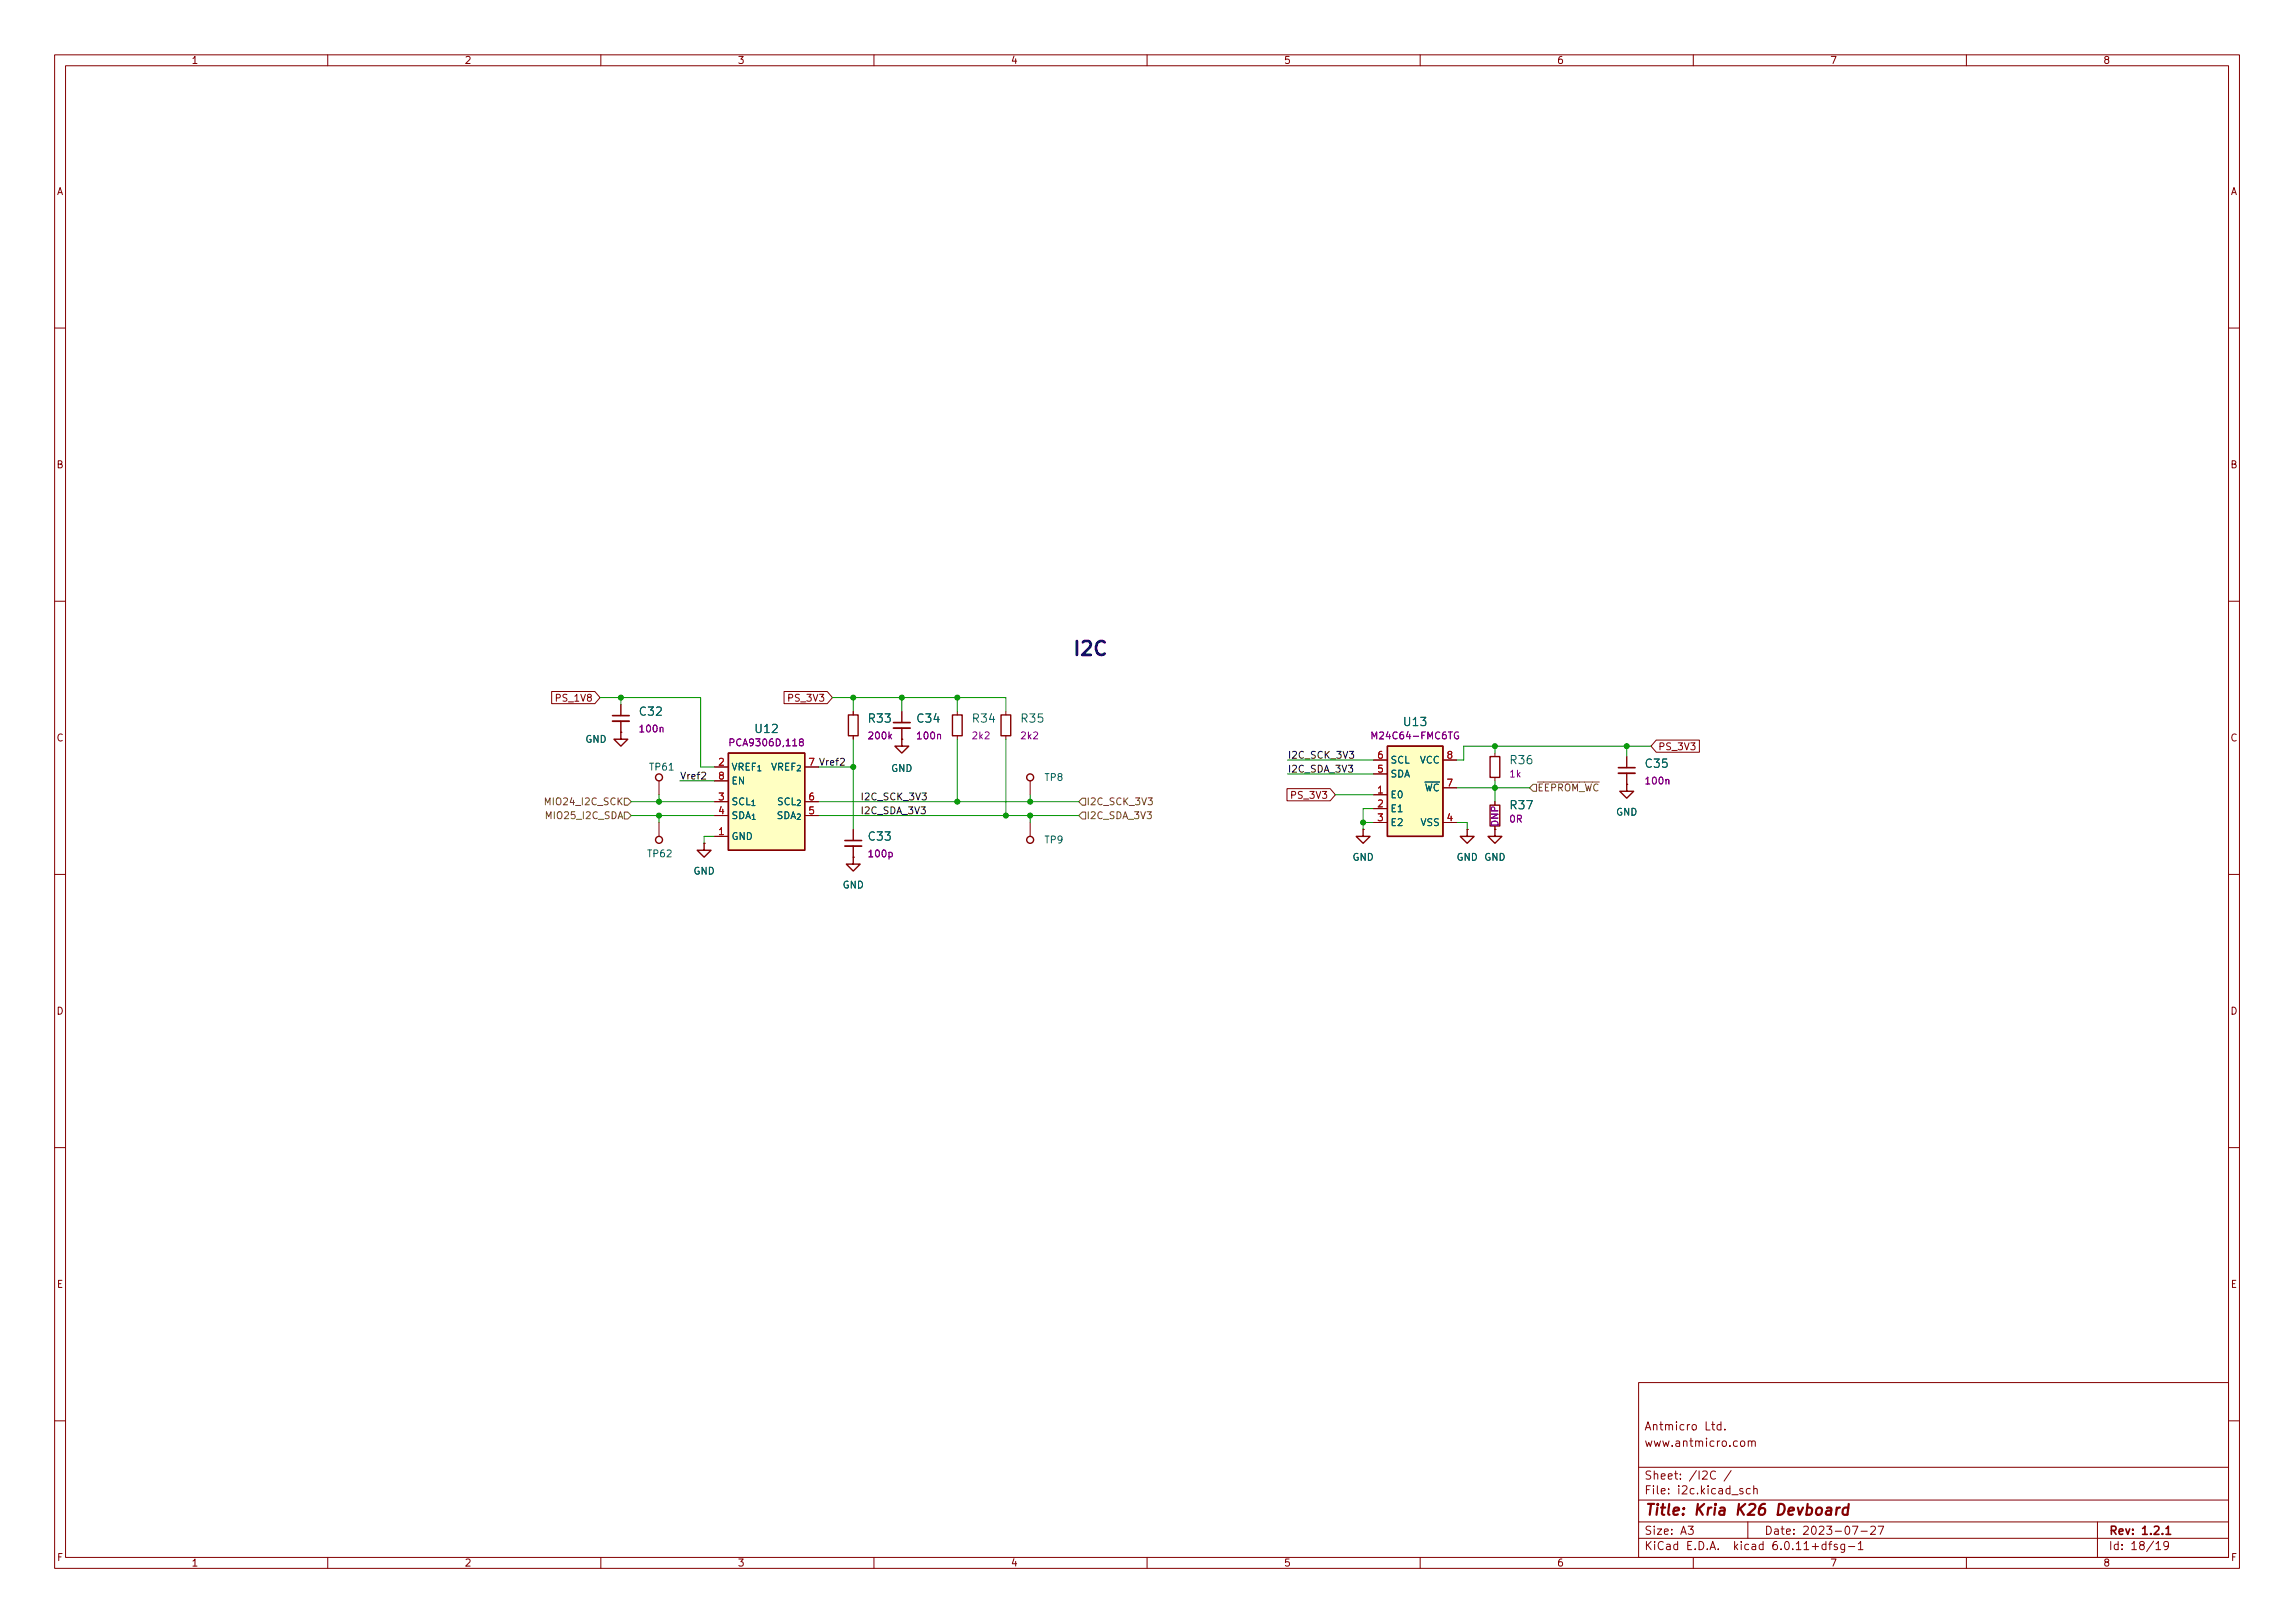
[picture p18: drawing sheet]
<svg xmlns="http://www.w3.org/2000/svg" width="420mm" height="297mm" viewBox="0 0 420 297" stroke-linecap="round" stroke-linejoin="round" font-family="sans-serif">
<defs><g id="words">
<text font-size="3.5" fill="#0000c2" x="196.2" y="120">I2C</text>
<g font-size="2.8" fill="#840000">
<text x="301" y="277.9">Title:</text>
<text x="310.2" y="277.9">Kria</text>
<text x="318.2" y="277.9">K26</text>
<text x="325.9" y="277.9">Devboard</text>
</g>
<g font-size="2.1" fill="#006464">
<text x="116.9" y="131.4">C32</text>
<text x="138" y="134.6">U12</text>
<text x="158.8" y="132.7">R33</text>
<text x="167.7" y="132.7">C34</text>
<text x="177.8" y="132.7">R34</text>
<text x="186.7" y="132.7">R35</text>
<text x="256.8" y="133.3">U13</text>
<text x="276.2" y="140.3">R36</text>
<text x="301" y="141">C35</text>
<text x="276.2" y="148.6">R37</text>
<text x="158.8" y="154.3">C33</text>
</g>
<g font-size="2.1" fill="#840000">
<text x="301" y="262.2">Antmicro</text>
<text x="312.1" y="262.2">Ltd.</text>
<text x="301" y="265.2">www.antmicro.com</text>
<text x="301" y="273.9">File:</text>
<text x="301" y="271.2">Sheet:</text>
<text x="307.4" y="273.9">i2c.kicad_sch</text>
<text x="309.2" y="271.2">/I2C</text>
<text x="315.7" y="271.2">/</text>
<text x="301" y="281.3">Size:</text>
<text x="307.6" y="281.3">A3</text>
<text x="323" y="281.3">Date:</text>
<text x="330" y="281.3">2023-07-27</text>
<text x="386" y="281.3">Rev:</text>
<text x="392.1" y="281.3">1.2.1</text>
<text x="301" y="284.1">KiCad</text>
<text x="308.7" y="284.1">E.D.A.</text>
<text x="317.6" y="284.1">kicad</text>
<text x="324.8" y="284.1">6.0.11+dfsg-1</text>
<text x="386" y="284.1">Id:</text>
<text x="390.1" y="284.1">18/19</text>
</g>
<g font-size="1.8" fill="#840000">
<text x="35" y="12.1">1</text>
<text x="85" y="12.1">2</text>
<text x="135" y="12.1">3</text>
<text x="185" y="12.1">4</text>
<text x="235" y="12.1">5</text>
<text x="285" y="12.1">6</text>
<text x="335" y="12.1">7</text>
<text x="385" y="12.1">8</text>
<text x="10.4" y="36.1">A</text>
<text x="408.4" y="36.1">A</text>
<text x="10.3" y="86.1">B</text>
<text x="408.3" y="86.1">B</text>
<text x="101.5" y="128.8">PS_1V8</text>
<text x="144" y="128.8">PS_3V3</text>
<text x="10.3" y="136.1">C</text>
<text x="303.5" y="137.7">PS_3V3</text>
<text x="408.3" y="136.1">C</text>
<text x="236.1" y="146.6">PS_3V3</text>
<text x="274.7" y="151.4" transform="rotate(-90 274.7 151.4)">DNP</text>
<text x="10.3" y="186.1">D</text>
<text x="408.3" y="186.1">D</text>
<text x="10.3" y="236.1">E</text>
<text x="408.3" y="236.1">E</text>
<text x="10.4" y="286.1">F</text>
<text x="35" y="287.1">1</text>
<text x="85" y="287.1">2</text>
<text x="135" y="287.1">3</text>
<text x="185" y="287.1">4</text>
<text x="235" y="287.1">5</text>
<text x="285" y="287.1">6</text>
<text x="335" y="287.1">7</text>
<text x="385" y="287.1">8</text>
<text x="408.4" y="286.1">F</text>
</g>
<g font-size="1.8" fill="#006464">
<text x="107.1" y="136.3">GND</text>
<text x="118.7" y="141.4">TP61</text>
<text x="133.9" y="141.4">VREF_{1}VREF_{2}</text>
<text x="133.9" y="143.9">EN</text>
<text x="163.1" y="141.6">GND</text>
<text x="191.1" y="143.3">TP8</text>
<text x="254.5" y="142.7">SDA</text>
<text x="254.5" y="140.1">SCL</text>
<text x="259.9" y="140.1">VCC</text>
<text x="133.9" y="147.7">SCL_{1}</text>
<text x="142.2" y="147.7">SCL_{2}</text>
<text x="254.5" y="146.5">E0</text>
<text x="254.5" y="149">E1</text>
<text x="260.8" y="145.2">~{WC}</text>
<text x="295.8" y="149.6">GND</text>
<text x="133.9" y="154.1">GND</text>
<text x="133.9" y="150.3">SDA_{1}</text>
<text x="142.1" y="150.3">SDA_{2}</text>
<text x="191.1" y="154.7">TP9</text>
<text x="254.5" y="151.6">E2</text>
<text x="260" y="151.6">VSS</text>
<text x="118.4" y="157.3">TP62</text>
<text x="126.9" y="160.4">GND</text>
<text x="247.5" y="157.9">GND</text>
<text x="266.6" y="157.9">GND GND</text>
<text x="154.2" y="163">GND</text>
</g>
<g font-size="1.8" fill="#840084">
<text x="116.8" y="134.4">100n</text>
<text x="133.3" y="136.9">PCA9306D,118</text>
<text x="158.7" y="135.7">200k</text>
<text x="167.6" y="135.7">100n</text>
<text x="177.8" y="135.7">2k2</text>
<text x="186.7" y="135.7">2k2</text>
<text x="250.8" y="135.7">M24C64-FMC6TG</text>
<text x="276.2" y="142.7">1k</text>
<text x="301" y="143.9">100n</text>
<text x="276.2" y="150.9">0R</text>
<text x="158.7" y="157.3">100p</text>
</g>
<g font-size="1.8" fill="#0f0f0f">
<text x="124.5" y="142.7">Vref2</text>
<text x="147.9" y="140.1">7 Vref2</text>
<text x="235.7" y="141.4">I2C_SDA_3V3</text>
<text x="235.7" y="138.8">I2C_SCK_3V3</text>
<text x="157.5" y="146.5">I2C_SCK_3V3</text>
<text x="157.5" y="149">I2C_SDA_3V3</text>
</g>
<g font-size="1.8" fill="#a90000">
<text x="131.4" y="140.1">2</text>
<text x="131.4" y="142.7">8</text>
<text x="147.9" y="140.1">7</text>
<text x="252" y="141.4">5</text>
<text x="252" y="138.8">6</text>
<text x="264.7" y="143.9">7</text>
<text x="264.7" y="138.8">8</text>
<text x="131.4" y="146.5">3</text>
<text x="131.4" y="149">4</text>
<text x="147.9" y="149">5</text>
<text x="147.9" y="146.5">6</text>
<text x="252" y="145.2">1</text>
<text x="252" y="147.7">2</text>
<text x="131.4" y="152.8">1</text>
<text x="252" y="150.3">3</text>
<text x="264.7" y="150.3">4</text>
</g>
<g font-size="1.8" fill="#725600">
<text x="99.5" y="147.7">MIO24_I2C_SCK</text>
<text x="198.9" y="147.7">I2C_SCK_3V3</text>
<text x="281.4" y="145.2">~{EEPROM_WC}</text>
<text x="99.7" y="150.3">MIO25_I2C_SDA</text>
<text x="198.9" y="150.3">I2C_SDA_3V3</text>
</g>
</g></defs>
<g fill="none" stroke="#840000" stroke-width=".18">
<path d="M10 10h400v277h-400zM12 12h396v273h-396zM60 10v2M110 10v2M160 10v2M210 10v2M260 10v2M310 10v2M360 10v2M10 60h2M408 60h2M10 110h2"/>
<path d="M408 110h2M101 126.6h7.9l1 1.1-1 1.1h-7.9zM113.7 134h.1M113.7 128.9v2.1M113.7 132v2M143.5 126.6h7.9l1 1.1-1 1.1h-7.9zM156.2 130.2v.6M156.2 134.7v.6M165.1 135.3h.1M165.1 130.2v2M165.1 133.3v2M175.3 130.2v.6"/>
<path d="M175.3 134.7v.6M184.1 130.2v.6M184.1 134.7v.6M251.5 139.1h2.5M264.2 139.1h2.5M273.7 137.8v.7M297.8 138.5v2M303.2 135.5h7.9v2.2h-7.9l-.9-1.1zM120.6 142.9v2.6M120.6 150.5v2.6M128.9 154.3h.1M130.8 153.1h2.5"/>
<path d="M130.8 140.4h2.5M130.8 146.7h2.5M130.8 149.3h2.5M130.8 142.9h2.5M147.3 140.4h2.6M147.3 146.7h2.6M147.3 149.3h2.6M156.2 156.9h.1M156.2 151.8v2M156.2 154.8v2.1M188.6 142.9v2.6M188.6 150.5v2.6"/>
<path d="M235.6 144.3h7.9l1 1.2-1 1.1h-7.9zM249.6 151.8h.1M251.5 145.5h2.5M251.5 148h2.5M251.5 150.5h2.5M251.5 141.6h2.5M264.2 150.5h2.5M264.2 144.2h2.5M268.6 151.8h.1M273.7 142.3v.6M273.7 146.7v.7M297.8 143.5h.1"/>
<path d="M297.8 141.5v2M10 160h2M408 160h2M10 210h2M408 210h2M300 253h108v32h-108zM10 260h2M300 278.5h108M300 274.5h108M300 268.5h108M305.5 273.3v.1M305.5 272.5v.1"/>
<path d="M307.6 270.6v.1M307.6 269.8v.1M309.9 260.8l.4-.1 .3 .3v.4l-.3 .3-.4-.1-.1-.2v-.4zM314.1 269.4a.6 .6 0 0 0-.8 0 .6 .6 0 0 0-.2 .7 .56 .56 0 0 0 .3 .5 .56 .56 0 0 0 .7 0M318.8 263.8l.3-.1 .3 .3v.4l-.3 .3-.3-.1-.2-.2v-.4zM320 278.5v3M320.1 263.9l.2-.2 .3 .1 .1 .9M320.1 263.7v1M320.7 263.9l.2-.2 .4 .1 .1 .9M321.1 272.6l.2-.2 .3 .1 .1 .9M321.1 271.9v1.5M342.5 279.5l.6-.2 .2 .2 .1 .2-1 1.1h1"/>
<path d="M343.8 279.3h1.1l-.7 1.5M384 278.5v6.5M408 260h2M60 285v2M110 285v2M160 285v2M210 285v2M260 285v2M300 281.5h108M310 285v2M338.4 283h1.2M340.2 282.5l.4-.4v1.5"/>
<path d="M340.2 283.6h.9M340.7 280.2h1.2M360 285v2M397 282.8l-.3 .2h-.3l-.3-.2 .2-.6 .4-.1 .2 .2a.99 .99 0 0 1-.3 1.3h-.3"/>
</g>
<path d="M112.1 131h3.1M163.6 132.2h3M154.7 153.8h3M296.3 140.5h3M396.5 280.8h.9" fill="none" stroke="#840000" stroke-width=".3"/>
<g fill="none" stroke="#840000" stroke-width=".25">
<path d="M113.7 134v1.3h1.2l-1.2 1.3-1.3-1.3h1.3M133.3 137.8h14v17.8h-14zM155.3 130.8h1.8v3.9h-1.8zM165.1 135.3v1.3h1.3l-1.3 1.2-1.3-1.2h1.3M174.4 130.8h1.7v3.9h-1.7zM183.3 130.8h1.7v3.9h-1.7zM254 136.6h10.2v16.5h-10.2zM272.8 138.5h1.8v3.8h-1.8zM128.9 154.3v1.3h1.3l-1.3 1.3-1.3-1.3h1.3M156.2 156.9v1.3h1.3l-1.3 1.2-1.3-1.2h1.3M249.6 151.8v1.3h1.2l-1.2 1.2-1.3-1.2h1.3M268.6 151.8v1.3h1.3l-1.3 1.2-1.3-1.2h1.3"/>
<path d="M272.8 147.4h1.8v3.8h-1.8zM273.7 151.8v1.3h1.3l-1.3 1.2-1.3-1.2h1.3M297.8 143.5v1.3h1.3l-1.3 1.3-1.3-1.3h1.3"/>
<circle cx="120.6" cy="142.3" r=".63"/>
<circle cx="120.6" cy="153.7" r=".63"/>
<circle cx="188.6" cy="142.3" r=".63"/>
<circle cx="188.6" cy="153.7" r=".63"/>
</g>
<g fill="#ffffc2" stroke="#ffffc2" stroke-width=".18">
<path d="M133.3 137.8h14v17.8h-14z"/>
<path d="M254 136.6h10.2v16.5h-10.2z"/>
</g>
<path d="M120.8 133.2l.2-.1 .3 .1 .1 .8M146.6 135.8l-.2-.3v-.1l.2-.2 .4 .1v.4l-.5 .1-.1 .2v.4l.2 .1 .4-.1 .1-.1-.1-.4-.2-.1M162.9 134.7l.3 .5M163.2 134.4l-.4 .5M171.6 134.5l.2-.1 .3 .1 .1 .7M265.2 134h.7M267 134a.59 .59 0 0 0-.8 .6 .59 .59 0 0 0 .8 .6v-.5h-.2M162.8 156h.3l.3 .2-.2 .6h-.4M305 142.8l.2-.2 .3 .1v.8" fill="none" stroke="#840084" stroke-width=".18"/>
<path d="M112.1 132h3.1M163.6 133.3h3M154.7 154.8h3M296.3 141.5h3" fill="none" stroke="#840000" stroke-width=".33"/>
<path d="M260.9 143.1h2.7" fill="none" stroke="#006464" stroke-width=".18"/>
<path d="M113.2 149.8l.4-1.2 .4 1.2M113.3 146.6l.6 .7M113.9 146l-.7 .8M114.3 146.1h.6l.7 .6-.7 .7h-.6zM114.3 148.6h.6l.7 .7-.7 .6h-.6zM198.1 148.6h.7v1.3h-.7l-.6-.6zM198.1 146.1h.7v1.3h-.7l-.6-.7zM210.2 146h.8l-.5 .5 .4 .1v.6l-.2 .1-.5-.1M280.7 143.5h.6v1.3h-.6l-.7-.6zM281.5 143.1h11.3" fill="none" stroke="#725600" stroke-width=".18"/>
<path d="M247 137.5h.8l-.4 .5 .4 .1v.6l-.2 .1-.6-.1M168.8 145.1h.8l-.4 .5 .3 .1v.6l-.2 .1-.5-.1" fill="none" stroke="#0f0f0f" stroke-width=".18"/>
<g fill="none" stroke="#009600" stroke-width=".18">
<path d="M109.9 127.7h18.4v12.7h2.5M113.7 127.7v1.2M152.4 127.7h31.7v2.5M156.2 127.7v2.5M156.2 135.3v16.5M165.1 127.7v2.5M175.3 127.7v2.5M175.3 135.3v11.4M184.1 135.3v14M235.7 139.1h15.8M273.7 136.6v1.2M297.8 136.6v1.9"/>
<path d="M302.3 136.6h-34.3v2.5h-1.3M115.6 149.3h15.2M115.6 146.7h15.2M120.6 145.5v1.2M120.6 149.3v1.2M124.5 142.9h6.3M130.8 153.1h-1.9v1.2M149.9 149.3h47.6M149.9 140.4h6.3M149.9 146.7h47.6M188.6 145.5v1.2M188.6 149.3v1.2"/>
<path d="M235.7 141.6h15.8M244.5 145.5h7M249.6 150.5h1.9M251.5 148h-1.9v3.8M266.7 150.5h1.9v1.3M266.7 144.2h13.3M273.7 142.9v3.8"/>
</g>
<g fill="#009600" stroke="#009600" stroke-width=".18">
<circle cx="249.6" cy="150.5" r=".46"/>
<circle cx="184.1" cy="149.3" r=".46"/>
<circle cx="188.6" cy="146.7" r=".46"/>
<circle cx="188.6" cy="149.3" r=".46"/>
<circle cx="175.3" cy="127.7" r=".46"/>
<circle cx="156.2" cy="140.4" r=".46"/>
<circle cx="156.2" cy="127.7" r=".46"/>
<circle cx="165.1" cy="127.7" r=".46"/>
<circle cx="175.3" cy="146.7" r=".46"/>
<circle cx="113.7" cy="127.7" r=".46"/>
<circle cx="120.6" cy="149.3" r=".46"/>
<circle cx="120.6" cy="146.7" r=".46"/>
<circle cx="273.7" cy="136.6" r=".46"/>
<circle cx="273.7" cy="144.2" r=".46"/>
<circle cx="297.8" cy="136.6" r=".46"/>
</g>
<use href="#words"/>
</svg>
